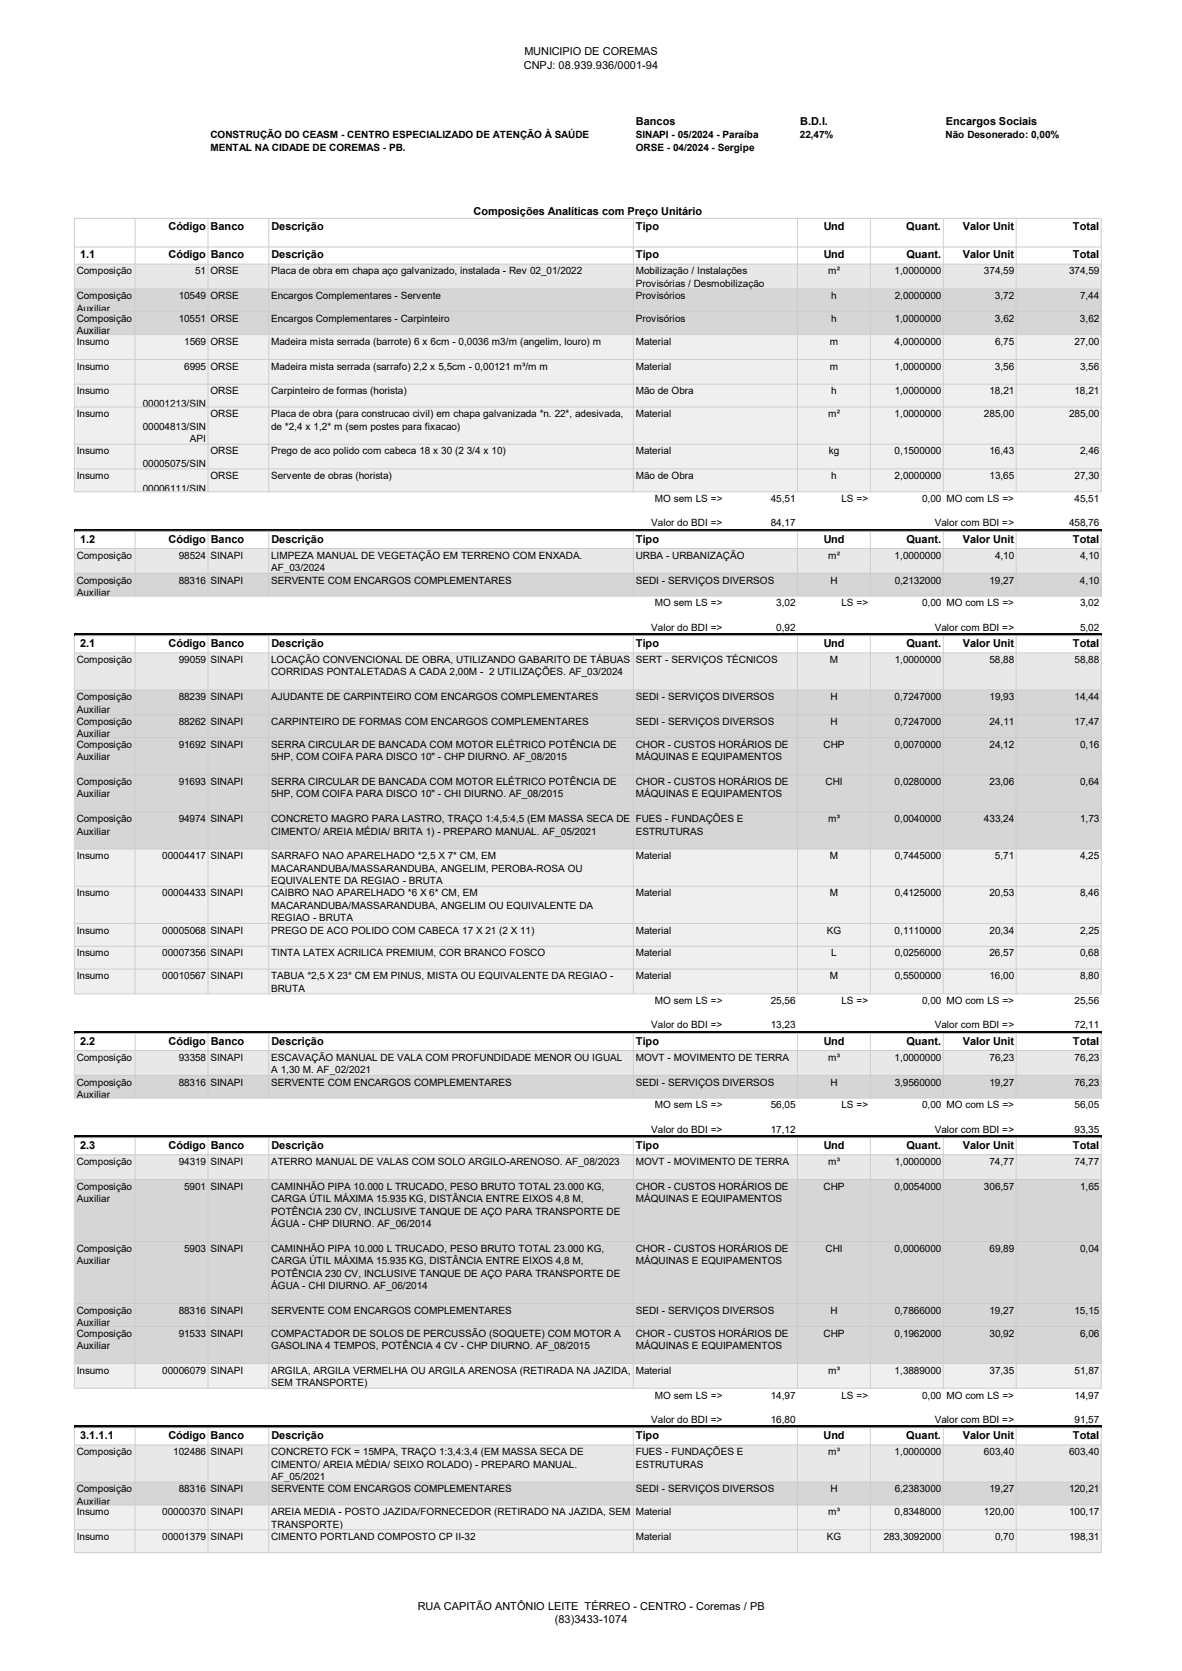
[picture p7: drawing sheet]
<svg xmlns="http://www.w3.org/2000/svg" width="210mm" height="297mm" viewBox="0 0 210 297" stroke-linecap="round" stroke-linejoin="round" font-family="sans-serif">
<defs><g id="words">
<g font-size="1.9">
<text x="93.2" y="9.8">MUNICIPIO DE COREMAS</text>
<text x="93.1" y="12.2">CNPJ: 08.939.936/0001-94</text>
<text x="113" y="22.2">Bancos</text>
<text x="142.2" y="22.2">B.D.I.</text>
<text x="168.1" y="22.2">Encargos Sociais</text>
<text x="29.9" y="40.9">Código Banco</text>
<text x="48.2" y="40.9">Descrição</text>
<text x="84.2" y="38.2">Composições Analíticas com Preço Unitário</text>
<text x="113" y="40.9">Tipo</text>
<text x="146.3" y="40.9">Und</text>
<text x="161" y="40.9">Quant.</text>
<text x="171.1" y="40.9">Valor Unit</text>
<text x="190.6" y="40.9">Total</text>
<text x="14.2" y="45.9">1.1</text>
<text x="29.9" y="45.9">Código Banco</text>
<text x="48.2" y="45.9">Descrição</text>
<text x="113" y="45.9">Tipo</text>
<text x="146.4" y="45.9">Und</text>
<text x="161" y="45.9">Quant.</text>
<text x="171.1" y="45.9">Valor Unit</text>
<text x="190.6" y="45.9">Total</text>
<text x="14.2" y="96.5">1.2</text>
<text x="29.9" y="96.5">Código Banco</text>
<text x="48.2" y="96.5">Descrição</text>
<text x="113" y="96.5">Tipo</text>
<text x="146.4" y="96.5">Und</text>
<text x="161" y="96.5">Quant.</text>
<text x="171.1" y="96.5">Valor Unit</text>
<text x="190.6" y="96.5">Total</text>
<text x="14.2" y="115">2.1</text>
<text x="29.9" y="115">Código Banco</text>
<text x="48.2" y="115">Descrição</text>
<text x="113" y="115">Tipo</text>
<text x="146.4" y="115">Und</text>
<text x="161" y="115">Quant.</text>
<text x="171.1" y="115">Valor Unit</text>
<text x="190.6" y="115">Total</text>
<text x="14.2" y="185.7">2.2</text>
<text x="29.9" y="185.7">Código Banco</text>
<text x="48.2" y="185.7">Descrição</text>
<text x="113" y="185.7">Tipo</text>
<text x="146.4" y="185.7">Und</text>
<text x="161" y="185.7">Quant.</text>
<text x="171.1" y="185.7">Valor Unit</text>
<text x="190.6" y="185.7">Total</text>
<text x="14.2" y="204.3">2.3</text>
<text x="29.9" y="204.3">Código Banco</text>
<text x="48.2" y="204.3">Descrição</text>
<text x="113" y="204.3">Tipo</text>
<text x="146.4" y="204.3">Und</text>
<text x="161" y="204.3">Quant.</text>
<text x="171.1" y="204.3">Valor Unit</text>
<text x="190.6" y="204.3">Total</text>
<text x="14.2" y="255.8">3.1.1.1</text>
<text x="29.9" y="255.8">Código Banco</text>
<text x="48.2" y="255.8">Descrição</text>
<text x="113" y="255.8">Tipo</text>
<text x="146.3" y="255.8">Und</text>
<text x="161" y="255.8">Quant.</text>
<text x="171.1" y="255.8">Valor Unit</text>
<text x="190.6" y="255.8">Total</text>
<text x="74.2" y="286.1">RUA CAPITÃO ANTÔNIO LEITE TÉRREO - CENTRO - Coremas / PB</text>
<text x="98.6" y="288.5">(83)3433-1074</text>
</g>
<g font-size="1.8">
<text x="37.4" y="24.6">CONSTRUÇÃO DO CEASM - CENTRO ESPECIALIZADO DE ATENÇÃO À SAÚDE</text>
<text x="37.4" y="26.9">MENTAL NA CIDADE DE COREMAS - PB.</text>
<text x="112.9" y="24.6">SINAPI - 05/2024 - Paraíba</text>
<text x="112.9" y="26.9">ORSE - 04/2024 - Sergipe</text>
<text x="142.1" y="24.6">22,47%</text>
<text x="168" y="24.6">Não Desonerado: 0,00%</text>
<text x="13.6" y="48.8">Composição</text>
<text x="13.6" y="53.2">Composição</text>
<text x="31.8" y="53.2">10549 ORSE</text>
<text x="34.7" y="48.8">51 ORSE</text>
<text x="48.2" y="48.8">Placa de obra em chapa aço galvanizado, instalada - Rev 02_01/2022</text>
<text x="48.2" y="53.2">Encargos Complementares - Servente</text>
<text x="112.9" y="48.8">Mobilização / Instalações</text>
<text x="112.9" y="51">Provisórias / Desmobilização</text>
<text x="112.9" y="53.2">Provisórios</text>
<text x="147.2" y="48.8">m²</text>
<text x="147.7" y="53.2">h</text>
<text x="159" y="48.8">1,0000000</text>
<text x="159" y="53.2">2,0000000</text>
<text x="174.8" y="48.8">374,59</text>
<text x="176.8" y="53.2">3,72</text>
<text x="189.9" y="48.8">374,59</text>
<text x="191.9" y="53.2">7,44</text>
<text x="13.6" y="55.4">Auxiliar</text>
<text x="13.6" y="57.2">Composição</text>
<text x="13.6" y="59.4">Auxiliar</text>
<text x="31.8" y="57.2">10551 ORSE</text>
<text x="48.2" y="57.2">Encargos Complementares - Carpinteiro</text>
<text x="112.9" y="57.2">Provisórios</text>
<text x="147.7" y="57.2">h</text>
<text x="159" y="57.2">1,0000000</text>
<text x="176.8" y="57.2">3,62</text>
<text x="191.9" y="57.2">3,62</text>
<text x="13.6" y="61.3">Insumo</text>
<text x="13.6" y="65.7">Insumo</text>
<text x="32.7" y="61.3">1569 ORSE</text>
<text x="32.7" y="65.7">6995 ORSE</text>
<text x="48.2" y="61.3">Madeira mista serrada (barrote) 6 x 6cm - 0,0036 m3/m (angelim, louro) m</text>
<text x="48.2" y="65.7">Madeira mista serrada (sarrafo) 2,2 x 5,5cm - 0,00121 m³/m m</text>
<text x="112.9" y="61.3">Material</text>
<text x="112.9" y="65.7">Material</text>
<text x="147.4" y="61.3">m</text>
<text x="147.5" y="65.7">m</text>
<text x="159" y="65.7">1,0000000</text>
<text x="159" y="61.3">4,0000000</text>
<text x="176.8" y="65.7">3,56</text>
<text x="176.8" y="61.3">6,75</text>
<text x="190.9" y="61.3">27,00</text>
<text x="191.9" y="65.7">3,56</text>
<text x="13.6" y="70.1">Insumo</text>
<text x="37.4" y="70.1">ORSE</text>
<text x="48.2" y="70.1">Carpinteiro de formas (horista)</text>
<text x="112.9" y="70.1">Mão de Obra</text>
<text x="147.7" y="70.1">h</text>
<text x="159" y="70.1">1,0000000</text>
<text x="175.8" y="70.1">18,21</text>
<text x="190.9" y="70.1">18,21</text>
<text x="13.6" y="74.2">Insumo</text>
<text x="25.4" y="72.3">00001213/SIN</text>
<text x="25.4" y="76.4">00004813/SIN</text>
<text x="37.4" y="74.2">ORSE</text>
<text x="48.2" y="74.2">Placa de obra (para construcao civil) em chapa galvanizada *n. 22*, adesivada,</text>
<text x="48.2" y="76.4">de *2,4 x 1,2* m (sem postes para fixacao)</text>
<text x="112.9" y="74.2">Material</text>
<text x="147.2" y="74.2">m²</text>
<text x="159" y="74.2">1,0000000</text>
<text x="174.8" y="74.2">285,00</text>
<text x="189.9" y="74.2">285,00</text>
<text x="13.6" y="80.8">Insumo</text>
<text x="25.4" y="83">00005075/SIN</text>
<text x="33.7" y="78.6">API</text>
<text x="37.4" y="80.8">ORSE</text>
<text x="48.2" y="80.8">Prego de aco polido com cabeca 18 x 30 (2 3/4 x 10)</text>
<text x="112.9" y="80.8">Material</text>
<text x="147.3" y="80.8">kg</text>
<text x="159" y="80.8">0,1500000</text>
<text x="175.8" y="80.8">16,43</text>
<text x="191.9" y="80.8">2,46</text>
<text x="13.6" y="85.2">Insumo</text>
<text x="25.4" y="87.4">00006111/SIN</text>
<text x="37.4" y="85.2">ORSE</text>
<text x="48.2" y="85.2">Servente de obras (horista)</text>
<text x="112.9" y="85.2">Mão de Obra</text>
<text x="116.4" y="89.2">MO sem LS =&gt;</text>
<text x="136.9" y="89.2">45,51</text>
<text x="147.7" y="85.2">h</text>
<text x="149.5" y="89.2">LS =&gt;</text>
<text x="159" y="85.2">2,0000000</text>
<text x="163.8" y="89.2">0,00 MO com LS =&gt;</text>
<text x="175.8" y="85.2">13,65</text>
<text x="190.9" y="89.2">45,51</text>
<text x="190.9" y="85.2">27,30</text>
<text x="115.7" y="93.6">Valor do BDI =&gt;</text>
<text x="137" y="93.6">84,17</text>
<text x="166.1" y="93.6">Valor com BDI =&gt;</text>
<text x="190" y="93.6">458,76</text>
<text x="13.6" y="99.3">Composição</text>
<text x="31.7" y="99.3">98524 SINAPI</text>
<text x="48.2" y="99.3">LIMPEZA MANUAL DE VEGETAÇÃO EM TERRENO COM ENXADA.</text>
<text x="48.2" y="101.5">AF_03/2024</text>
<text x="112.9" y="99.3">URBA - URBANIZAÇÃO</text>
<text x="147.2" y="99.3">m²</text>
<text x="159" y="99.3">1,0000000</text>
<text x="176.8" y="99.3">4,10</text>
<text x="191.9" y="99.3">4,10</text>
<text x="13.6" y="103.7">Composição</text>
<text x="13.6" y="105.9">Auxiliar</text>
<text x="31.8" y="103.7">88316 SINAPI</text>
<text x="48.2" y="103.7">SERVENTE COM ENCARGOS COMPLEMENTARES</text>
<text x="112.9" y="103.7">SEDI - SERVIÇOS DIVERSOS</text>
<text x="116.4" y="107.8">MO sem LS =&gt;</text>
<text x="137.9" y="107.8">3,02</text>
<text x="147.6" y="103.7">H</text>
<text x="149.5" y="107.8">LS =&gt;</text>
<text x="159" y="103.7">0,2132000</text>
<text x="163.8" y="107.8">0,00 MO com LS =&gt;</text>
<text x="175.8" y="103.7">19,27</text>
<text x="191.9" y="103.7">4,10</text>
<text x="191.9" y="107.8">3,02</text>
<text x="115.7" y="112.1">Valor do BDI =&gt;</text>
<text x="137.9" y="112.1">0,92</text>
<text x="166.1" y="112.1">Valor com BDI =&gt;</text>
<text x="191.9" y="112.1">5,02</text>
<text x="13.6" y="117.9">Composição</text>
<text x="31.7" y="117.9">99059 SINAPI</text>
<text x="48.2" y="117.9">LOCAÇÃO CONVENCIONAL DE OBRA, UTILIZANDO GABARITO DE TÁBUAS</text>
<text x="112.9" y="117.9">SERT - SERVIÇOS TÉCNICOS</text>
<text x="147.4" y="117.9">M</text>
<text x="159" y="117.9">1,0000000</text>
<text x="175.8" y="117.9">58,88</text>
<text x="190.9" y="117.9">58,88</text>
<text x="13.6" y="124.5">Composição</text>
<text x="31.8" y="124.5">88239 SINAPI</text>
<text x="48.2" y="124.5">AJUDANTE DE CARPINTEIRO COM ENCARGOS COMPLEMENTARES</text>
<text x="48.2" y="120.1">CORRIDAS PONTALETADAS A CADA 2,00M - 2 UTILIZAÇÕES. AF_03/2024</text>
<text x="112.9" y="124.5">SEDI - SERVIÇOS DIVERSOS</text>
<text x="147.6" y="124.5">H</text>
<text x="159" y="124.5">0,7247000</text>
<text x="175.8" y="124.5">19,93</text>
<text x="190.9" y="124.5">14,44</text>
<text x="13.6" y="126.7">Auxiliar</text>
<text x="13.6" y="128.9">Composição</text>
<text x="13.6" y="131.1">Auxiliar</text>
<text x="31.8" y="128.9">88262 SINAPI</text>
<text x="48.2" y="128.9">CARPINTEIRO DE FORMAS COM ENCARGOS COMPLEMENTARES</text>
<text x="112.9" y="128.9">SEDI - SERVIÇOS DIVERSOS</text>
<text x="147.6" y="128.9">H</text>
<text x="159" y="128.9">0,7247000</text>
<text x="175.8" y="128.9">24,11</text>
<text x="190.9" y="128.9">17,47</text>
<text x="13.6" y="132.9">Composição</text>
<text x="13.6" y="135.1">Auxiliar</text>
<text x="31.8" y="132.9">91692 SINAPI</text>
<text x="48.2" y="132.9">SERRA CIRCULAR DE BANCADA COM MOTOR ELÉTRICO POTÊNCIA DE</text>
<text x="48.2" y="135.1">5HP, COM COIFA PARA DISCO 10&quot; - CHP DIURNO. AF_08/2015</text>
<text x="112.9" y="132.9">CHOR - CUSTOS HORÁRIOS DE</text>
<text x="112.9" y="135.1">MÁQUINAS E EQUIPAMENTOS</text>
<text x="146.3" y="132.9">CHP</text>
<text x="159" y="132.9">0,0070000</text>
<text x="175.8" y="132.9">24,12</text>
<text x="191.9" y="132.9">0,16</text>
<text x="13.6" y="139.5">Composição</text>
<text x="13.6" y="141.7">Auxiliar</text>
<text x="31.8" y="139.5">91693 SINAPI</text>
<text x="48.2" y="139.5">SERRA CIRCULAR DE BANCADA COM MOTOR ELÉTRICO POTÊNCIA DE</text>
<text x="48.2" y="141.7">5HP, COM COIFA PARA DISCO 10&quot; - CHI DIURNO. AF_08/2015</text>
<text x="112.9" y="139.5">CHOR - CUSTOS HORÁRIOS DE</text>
<text x="112.9" y="141.7">MÁQUINAS E EQUIPAMENTOS</text>
<text x="146.7" y="139.5">CHI</text>
<text x="159" y="139.5">0,0280000</text>
<text x="175.8" y="139.5">23,06</text>
<text x="191.9" y="139.5">0,64</text>
<text x="13.6" y="146.1">Composição</text>
<text x="13.6" y="148.3">Auxiliar</text>
<text x="31.8" y="146.1">94974 SINAPI</text>
<text x="48.2" y="146.1">CONCRETO MAGRO PARA LASTRO, TRAÇO 1:4,5:4,5 (EM MASSA SECA DE</text>
<text x="48.2" y="148.3">CIMENTO/ AREIA MÉDIA/ BRITA 1) - PREPARO MANUAL. AF_05/2021</text>
<text x="112.9" y="146.1">FUES - FUNDAÇÕES E</text>
<text x="112.9" y="148.3">ESTRUTURAS</text>
<text x="147.2" y="146.1">m³</text>
<text x="159" y="146.1">0,0040000</text>
<text x="174.8" y="146.1">433,24</text>
<text x="191.9" y="146.1">1,73</text>
<text x="13.6" y="152.7">Insumo</text>
<text x="28.8" y="152.7">00004417 SINAPI</text>
<text x="48.2" y="152.7">SARRAFO NAO APARELHADO *2,5 X 7* CM, EM</text>
<text x="48.2" y="154.9">MACARANDUBA/MASSARANDUBA, ANGELIM, PEROBA-ROSA OU</text>
<text x="112.9" y="152.7">Material</text>
<text x="147.4" y="152.7">M</text>
<text x="159" y="152.7">0,7445000</text>
<text x="176.8" y="152.7">5,71</text>
<text x="191.9" y="152.7">4,25</text>
<text x="13.6" y="159.3">Insumo</text>
<text x="28.8" y="159.3">00004433 SINAPI</text>
<text x="48.2" y="159.3">CAIBRO NAO APARELHADO *6 X 6* CM, EM</text>
<text x="48.2" y="157.1">EQUIVALENTE DA REGIAO - BRUTA</text>
<text x="48.2" y="161.5">MACARANDUBA/MASSARANDUBA, ANGELIM OU EQUIVALENTE DA</text>
<text x="112.9" y="159.3">Material</text>
<text x="147.4" y="159.3">M</text>
<text x="159" y="159.3">0,4125000</text>
<text x="175.8" y="159.3">20,53</text>
<text x="191.9" y="159.3">8,46</text>
<text x="13.6" y="165.9">Insumo</text>
<text x="28.8" y="165.9">00005068 SINAPI</text>
<text x="48.2" y="165.9">PREGO DE ACO POLIDO COM CABECA 17 X 21 (2 X 11)</text>
<text x="48.2" y="163.7">REGIAO - BRUTA</text>
<text x="112.9" y="165.9">Material</text>
<text x="146.9" y="165.9">KG</text>
<text x="159" y="165.9">0,1110000</text>
<text x="175.8" y="165.9">20,34</text>
<text x="191.9" y="165.9">2,25</text>
<text x="13.6" y="170">Insumo</text>
<text x="28.8" y="170">00007356 SINAPI</text>
<text x="48.2" y="170">TINTA LATEX ACRILICA PREMIUM, COR BRANCO FOSCO</text>
<text x="112.9" y="170">Material</text>
<text x="147.7" y="170">L</text>
<text x="159" y="170">0,0256000</text>
<text x="175.8" y="170">26,57</text>
<text x="191.9" y="170">0,68</text>
<text x="13.6" y="174.1">Insumo</text>
<text x="28.8" y="174.1">00010567 SINAPI</text>
<text x="48.2" y="174.1">TABUA *2,5 X 23* CM EM PINUS, MISTA OU EQUIVALENTE DA REGIAO -</text>
<text x="48.2" y="176.3">BRUTA</text>
<text x="112.9" y="174.1">Material</text>
<text x="116.4" y="178.5">MO sem LS =&gt;</text>
<text x="136.9" y="178.5">25,56</text>
<text x="147.4" y="174.1">M</text>
<text x="149.5" y="178.5">LS =&gt;</text>
<text x="159" y="174.1">0,5500000</text>
<text x="163.8" y="178.5">0,00 MO com LS =&gt;</text>
<text x="175.8" y="174.1">16,00</text>
<text x="190.9" y="178.5">25,56</text>
<text x="191.9" y="174.1">8,80</text>
<text x="115.7" y="182.8">Valor do BDI =&gt;</text>
<text x="137" y="182.8">13,23</text>
<text x="166.1" y="182.8">Valor com BDI =&gt;</text>
<text x="190.9" y="182.8">72,11</text>
<text x="13.6" y="188.6">Composição</text>
<text x="31.7" y="188.6">93358 SINAPI</text>
<text x="48.2" y="188.6">ESCAVAÇÃO MANUAL DE VALA COM PROFUNDIDADE MENOR OU IGUAL</text>
<text x="48.2" y="190.8">A 1,30 M. AF_02/2021</text>
<text x="112.9" y="188.6">MOVT - MOVIMENTO DE TERRA</text>
<text x="147.2" y="188.6">m³</text>
<text x="159" y="188.6">1,0000000</text>
<text x="175.8" y="188.6">76,23</text>
<text x="190.9" y="188.6">76,23</text>
<text x="13.6" y="193">Composição</text>
<text x="13.6" y="195.2">Auxiliar</text>
<text x="31.8" y="193">88316 SINAPI</text>
<text x="48.2" y="193">SERVENTE COM ENCARGOS COMPLEMENTARES</text>
<text x="112.9" y="193">SEDI - SERVIÇOS DIVERSOS</text>
<text x="116.4" y="197">MO sem LS =&gt;</text>
<text x="136.9" y="197">56,05</text>
<text x="147.6" y="193">H</text>
<text x="149.5" y="197">LS =&gt;</text>
<text x="159" y="193">3,9560000</text>
<text x="163.8" y="197">0,00 MO com LS =&gt;</text>
<text x="175.8" y="193">19,27</text>
<text x="190.9" y="197">56,05</text>
<text x="190.9" y="193">76,23</text>
<text x="115.7" y="201.3">Valor do BDI =&gt;</text>
<text x="137" y="201.3">17,12</text>
<text x="166.1" y="201.3">Valor com BDI =&gt;</text>
<text x="190.9" y="201.3">93,35</text>
<text x="13.6" y="207.1">Composição</text>
<text x="31.7" y="207.1">94319 SINAPI</text>
<text x="48.2" y="207.1">ATERRO MANUAL DE VALAS COM SOLO ARGILO-ARENOSO. AF_08/2023</text>
<text x="112.9" y="207.1">MOVT - MOVIMENTO DE TERRA</text>
<text x="147.1" y="207.1">m³</text>
<text x="159" y="207.1">1,0000000</text>
<text x="175.8" y="207.1">74,77</text>
<text x="190.9" y="207.1">74,77</text>
<text x="13.6" y="211.5">Composição</text>
<text x="13.6" y="213.7">Auxiliar</text>
<text x="32.7" y="211.5">5901 SINAPI</text>
<text x="48.2" y="211.5">CAMINHÃO PIPA 10.000 L TRUCADO, PESO BRUTO TOTAL 23.000 KG,</text>
<text x="48.2" y="213.7">CARGA ÚTIL MÁXIMA 15.935 KG, DISTÂNCIA ENTRE EIXOS 4,8 M,</text>
<text x="48.2" y="215.9">POTÊNCIA 230 CV, INCLUSIVE TANQUE DE AÇO PARA TRANSPORTE DE</text>
<text x="112.9" y="211.5">CHOR - CUSTOS HORÁRIOS DE</text>
<text x="112.9" y="213.7">MÁQUINAS E EQUIPAMENTOS</text>
<text x="146.3" y="211.5">CHP</text>
<text x="159" y="211.5">0,0054000</text>
<text x="174.8" y="211.5">306,57</text>
<text x="191.9" y="211.5">1,65</text>
<text x="48.2" y="218.1">ÁGUA - CHP DIURNO. AF_06/2014</text>
<text x="13.6" y="222.5">Composição</text>
<text x="13.6" y="224.7">Auxiliar</text>
<text x="32.7" y="222.5">5903 SINAPI</text>
<text x="48.2" y="222.5">CAMINHÃO PIPA 10.000 L TRUCADO, PESO BRUTO TOTAL 23.000 KG,</text>
<text x="48.2" y="224.7">CARGA ÚTIL MÁXIMA 15.935 KG, DISTÂNCIA ENTRE EIXOS 4,8 M,</text>
<text x="48.2" y="226.9">POTÊNCIA 230 CV, INCLUSIVE TANQUE DE AÇO PARA TRANSPORTE DE</text>
<text x="112.9" y="222.5">CHOR - CUSTOS HORÁRIOS DE</text>
<text x="112.9" y="224.7">MÁQUINAS E EQUIPAMENTOS</text>
<text x="146.7" y="222.5">CHI</text>
<text x="159" y="222.5">0,0006000</text>
<text x="175.8" y="222.5">69,89</text>
<text x="191.9" y="222.5">0,04</text>
<text x="13.6" y="233.5">Composição</text>
<text x="31.8" y="233.5">88316 SINAPI</text>
<text x="48.2" y="233.5">SERVENTE COM ENCARGOS COMPLEMENTARES</text>
<text x="48.2" y="229.1">ÁGUA - CHI DIURNO. AF_06/2014</text>
<text x="112.9" y="233.5">SEDI - SERVIÇOS DIVERSOS</text>
<text x="147.6" y="233.5">H</text>
<text x="159" y="233.5">0,7866000</text>
<text x="175.8" y="233.5">19,27</text>
<text x="190.9" y="233.5">15,15</text>
<text x="13.6" y="235.7">Auxiliar</text>
<text x="13.6" y="237.6">Composição</text>
<text x="13.6" y="239.8">Auxiliar</text>
<text x="31.8" y="237.6">91533 SINAPI</text>
<text x="48.2" y="237.6">COMPACTADOR DE SOLOS DE PERCUSSÃO (SOQUETE) COM MOTOR A</text>
<text x="48.2" y="239.8">GASOLINA 4 TEMPOS, POTÊNCIA 4 CV - CHP DIURNO. AF_08/2015</text>
<text x="112.9" y="237.6">CHOR - CUSTOS HORÁRIOS DE</text>
<text x="112.9" y="239.8">MÁQUINAS E EQUIPAMENTOS</text>
<text x="146.3" y="237.6">CHP</text>
<text x="159" y="237.6">0,1962000</text>
<text x="175.8" y="237.6">30,92</text>
<text x="191.9" y="237.6">6,06</text>
<text x="13.6" y="244.2">Insumo</text>
<text x="28.8" y="244.2">00006079 SINAPI</text>
<text x="48.2" y="244.2">ARGILA, ARGILA VERMELHA OU ARGILA ARENOSA (RETIRADA NA JAZIDA,</text>
<text x="112.9" y="244.2">Material</text>
<text x="147.2" y="244.2">m³</text>
<text x="159" y="244.2">1,3889000</text>
<text x="175.8" y="244.2">37,35</text>
<text x="190.9" y="244.2">51,87</text>
<text x="48.2" y="246.4">SEM TRANSPORTE)</text>
<text x="116.4" y="248.6">MO sem LS =&gt;</text>
<text x="136.9" y="248.6">14,97</text>
<text x="149.5" y="248.6">LS =&gt;</text>
<text x="163.8" y="248.6">0,00 MO com LS =&gt;</text>
<text x="190.9" y="248.6">14,97</text>
<text x="115.7" y="252.9">Valor do BDI =&gt;</text>
<text x="137" y="252.9">16,80</text>
<text x="166.1" y="252.9">Valor com BDI =&gt;</text>
<text x="190.9" y="252.9">91,57</text>
<text x="13.6" y="258.7">Composição</text>
<text x="30.8" y="258.7">102486 SINAPI</text>
<text x="48.2" y="260.9">CIMENTO/ AREIA MÉDIA/ SEIXO ROLADO) - PREPARO MANUAL.</text>
<text x="48.2" y="263.1">AF_05/2021</text>
<text x="48.2" y="258.7">CONCRETO FCK = 15MPA, TRAÇO 1:3,4:3,4 (EM MASSA SECA DE</text>
<text x="112.9" y="258.7">FUES - FUNDAÇÕES E</text>
<text x="112.9" y="260.9">ESTRUTURAS</text>
<text x="147.2" y="258.7">m³</text>
<text x="159" y="258.7">1,0000000</text>
<text x="174.8" y="258.7">603,40</text>
<text x="189.9" y="258.7">603,40</text>
<text x="13.6" y="265.3">Composição</text>
<text x="13.6" y="267.5">Auxiliar</text>
<text x="13.6" y="269.3">Insumo</text>
<text x="28.8" y="269.3">00000370 SINAPI</text>
<text x="31.8" y="265.3">88316 SINAPI</text>
<text x="48.2" y="265.3">SERVENTE COM ENCARGOS COMPLEMENTARES</text>
<text x="48.2" y="269.3">AREIA MEDIA - POSTO JAZIDA/FORNECEDOR (RETIRADO NA JAZIDA, SEM</text>
<text x="112.9" y="265.3">SEDI - SERVIÇOS DIVERSOS</text>
<text x="112.9" y="269.3">Material</text>
<text x="147.2" y="269.3">m³</text>
<text x="147.6" y="265.3">H</text>
<text x="159" y="269.3">0,8348000</text>
<text x="159" y="265.3">6,2383000</text>
<text x="174.8" y="269.3">120,00</text>
<text x="175.8" y="265.3">19,27</text>
<text x="189.9" y="269.3">100,17</text>
<text x="190" y="265.3">120,21</text>
<text x="13.6" y="273.7">Insumo</text>
<text x="28.8" y="273.7">00001379 SINAPI</text>
<text x="48.2" y="273.7">CIMENTO PORTLAND COMPOSTO CP II-32</text>
<text x="48.2" y="271.5">TRANSPORTE)</text>
<text x="112.9" y="273.7">Material</text>
<text x="146.9" y="273.7">KG</text>
<text x="157" y="273.7">283,3092000</text>
<text x="176.8" y="273.7">0,70</text>
<text x="189.9" y="273.7">198,31</text>
</g>
</g></defs>
<path d="M13.4 46.9h182.3v4.5h-182.3z" fill="#dff0d8"/>
<path d="M13.4 51.4h182.3v8.1h-182.3z" fill="#d6d6d6"/>
<path d="M13.4 59.5h182.3v28h-182.3z" fill="#efefef"/>
<path d="M13.4 87.4h182.3v6.9h-182.3z" fill="#fff"/>
<path d="M13.4 94.4h182.3" fill="none" stroke="#dff0d8" stroke-width=".21"/>
<path d="M13.4 94.4h182.3v3.1h-182.3z" fill="#fff"/>
<path d="M13.4 97.5h182.3v4.4h-182.3z" fill="#dff0d8"/>
<path d="M13.4 101.9h182.3v4.1h-182.3z" fill="#d6d6d6"/>
<path d="M13.4 106h182.3v6.9h-182.3z" fill="#fff"/>
<path d="M13.4 112.9h182.3" fill="none" stroke="#dff0d8" stroke-width=".21"/>
<path d="M13.4 113h182.3v3.1h-182.3z" fill="#fff"/>
<path d="M13.4 116h182.3v6.7h-182.3z" fill="#dff0d8"/>
<path d="M13.4 122.6h182.3v28.4h-182.3z" fill="#d6d6d6"/>
<path d="M13.4 150.9h182.3v25.8h-182.3z" fill="#efefef"/>
<path d="M13.4 176.7h182.3v6.9h-182.3z" fill="#fff"/>
<path d="M13.4 183.6h182.3" fill="none" stroke="#dff0d8" stroke-width=".21"/>
<path d="M13.4 183.7h182.3v3.1h-182.3z" fill="#fff"/>
<path d="M13.4 186.7h182.3v4.5h-182.3z" fill="#dff0d8"/>
<path d="M13.4 191.1h182.3v4.1h-182.3z" fill="#d6d6d6"/>
<path d="M13.4 195.2h182.3v6.9h-182.3z" fill="#fff"/>
<path d="M13.4 202.2h182.3" fill="none" stroke="#dff0d8" stroke-width=".21"/>
<path d="M13.4 202.2h182.3v3.1h-182.3z" fill="#fff"/>
<path d="M13.4 205.3h182.3v4.4h-182.3z" fill="#dff0d8"/>
<path d="M13.4 209.7h182.3v32.7h-182.3z" fill="#d6d6d6"/>
<path d="M13.4 242.4h182.3v4.4h-182.3z" fill="#efefef"/>
<path d="M13.4 246.8h182.3v6.9h-182.3z" fill="#fff"/>
<path d="M13.4 253.7h182.3" fill="none" stroke="#dff0d8" stroke-width=".21"/>
<path d="M13.4 253.8h182.3v3.1h-182.3z" fill="#fff"/>
<path d="M13.4 256.8h182.3v6.7h-182.3z" fill="#dff0d8"/>
<path d="M13.4 263.4h182.3v4.1h-182.3z" fill="#d6d6d6"/>
<path d="M13.4 267.5h182.3v8.5h-182.3z" fill="#efefef"/>
<g fill="#ccc">
<path d="M13.1 38.7h.2v48.8h-.2zM23.9 38.9h.2v48.6h-.2zM36.9 38.9h.1v48.6h-.1zM47.7 38.9h.1v48.6h-.1zM112.4 38.9h.2v48.6h-.2zM141.6 38.9h.2v48.6h-.2zM154.6 38.9h.1v48.6h-.1zM167.5 38.9h.2v48.6h-.2zM180.5 38.9h.1v48.6h-.1zM195.6 38.9h.1v48.6h-.1zM13.1 94.4h.2v11.6h-.2zM23.9 94.5h.2v11.5h-.2zM36.9 94.5h.1v11.5h-.1zM47.7 94.5h.1v11.5h-.1zM112.4 94.5h.2v11.5h-.2zM141.6 94.5h.2v11.5h-.2zM154.6 94.5h.1v11.5h-.1zM167.5 94.5h.2v11.5h-.2zM180.5 94.5h.1v11.5h-.1zM195.6 94.5h.1v11.5h-.1zM13.1 112.9h.2v63.8h-.2zM23.9 113.1h.2v63.6h-.2zM36.9 113.1h.1v63.6h-.1zM47.7 113.1h.1v63.6h-.1zM112.4 113.1h.2v63.6h-.2zM141.6 113.1h.2v63.6h-.2zM154.6 113.1h.1v63.6h-.1zM167.5 113.1h.2v63.6h-.2zM180.5 113.1h.1v63.6h-.1zM195.6 113.1h.1v63.6h-.1zM13.1 183.6h.2v11.7h-.2zM23.9 183.8h.2v11.5h-.2zM36.9 183.8h.1v11.5h-.1zM47.7 183.8h.1v11.5h-.1zM112.4 183.8h.2v11.5h-.2zM141.6 183.8h.2v11.5h-.2zM154.6 183.8h.1v11.5h-.1zM167.5 183.8h.2v11.5h-.2zM180.5 183.8h.1v11.5h-.1zM195.6 183.8h.1v11.5h-.1zM13.1 202.1h.2v44.7h-.2zM23.9 202.3h.2v44.5h-.2zM36.9 202.3h.1v44.5h-.1zM47.7 202.3h.1v44.5h-.1zM112.4 202.3h.2v44.5h-.2zM141.6 202.3h.2v44.5h-.2zM154.6 202.3h.1v44.5h-.1zM167.5 202.3h.2v44.5h-.2zM180.5 202.3h.1v44.5h-.1zM195.6 202.3h.1v44.5h-.1zM13.1 253.7h.2v22.4h-.2zM23.9 253.9h.2v22.2h-.2zM36.9 253.9h.1v22.2h-.1zM47.7 253.9h.1v22.2h-.1zM112.4 253.9h.2v22.2h-.2zM141.6 253.9h.2v22.2h-.2zM154.6 253.9h.1v22.2h-.1zM167.5 253.9h.2v22.2h-.2zM180.5 253.9h.1v22.2h-.1zM195.6 253.9h.1v22.2h-.1z" fill-rule="evenodd"/>
<path d="M13.3 38.7h182.4v.2h-182.4zM13.3 43.8h182.4v.2h-182.4zM13.3 46.9h182.4v.1h-182.4zM13.3 51.3h182.4v.1h-182.4zM13.3 55.3h182.4v.2h-182.4zM13.3 59.4h182.4v.2h-182.4zM13.3 63.8h182.4v.2h-182.4zM13.3 68.2h182.4v.2h-182.4zM13.3 72.3h182.4v.1h-182.4zM13.3 78.9h182.4v.1h-182.4zM13.3 83.3h182.4v.1h-182.4zM13.3 87.3h182.4v.2h-182.4z" fill-rule="evenodd"/>
</g>
<path d="M13.2 94h182.5v.5h-182.5z" fill="#000"/>
<path d="M13.3 94.4h182.4v.1h-182.4zM13.3 97.4h182.4v.2h-182.4zM13.3 101.8h182.4v.2h-182.4zM13.3 105.9h182.4v.1h-182.4z" fill-rule="evenodd" fill="#ccc"/>
<path d="M13.2 112.6h182.5v.5h-182.5z" fill="#000"/>
<path d="M13.3 112.9h182.4v.2h-182.4zM13.3 116h182.4v.1h-182.4zM13.3 122.6h182.4v.1h-182.4zM13.3 127h182.4v.1h-182.4zM13.3 131h182.4v.2h-182.4zM13.3 137.6h182.4v.2h-182.4zM13.3 144.2h182.4v.2h-182.4zM13.3 150.8h182.4v.2h-182.4zM13.3 157.4h182.4v.2h-182.4zM13.3 164h182.4v.2h-182.4zM13.3 168.1h182.4v.2h-182.4zM13.3 172.2h182.4v.1h-182.4zM13.3 176.6h182.4v.1h-182.4z" fill-rule="evenodd" fill="#ccc"/>
<path d="M13.2 183.3h182.5v.5h-182.5z" fill="#000"/>
<path d="M13.3 183.6h182.4v.2h-182.4zM13.3 186.6h182.4v.2h-182.4zM13.3 191.1h182.4v.1h-182.4zM13.3 195.1h182.4v.2h-182.4z" fill-rule="evenodd" fill="#ccc"/>
<path d="M13.2 201.8h182.5v.5h-182.5z" fill="#000"/>
<path d="M13.3 202.1h182.4v.2h-182.4zM13.3 205.2h182.4v.2h-182.4zM13.3 209.6h182.4v.2h-182.4zM13.3 220.6h182.4v.2h-182.4zM13.3 231.6h182.4v.2h-182.4zM13.3 235.7h182.4v.1h-182.4zM13.3 242.3h182.4v.1h-182.4zM13.3 246.7h182.4v.1h-182.4z" fill-rule="evenodd" fill="#ccc"/>
<path d="M13.2 253.4h182.5v.5h-182.5z" fill="#000"/>
<path d="M13.3 253.7h182.4v.2h-182.4zM13.3 256.8h182.4v.1h-182.4zM13.3 263.4h182.4v.1h-182.4zM13.3 267.4h182.4v.2h-182.4zM13.3 271.8h182.4v.2h-182.4zM13.3 275.9h182.4v.2h-182.4z" fill-rule="evenodd" fill="#ccc"/>
<use href="#words"/>
</svg>
